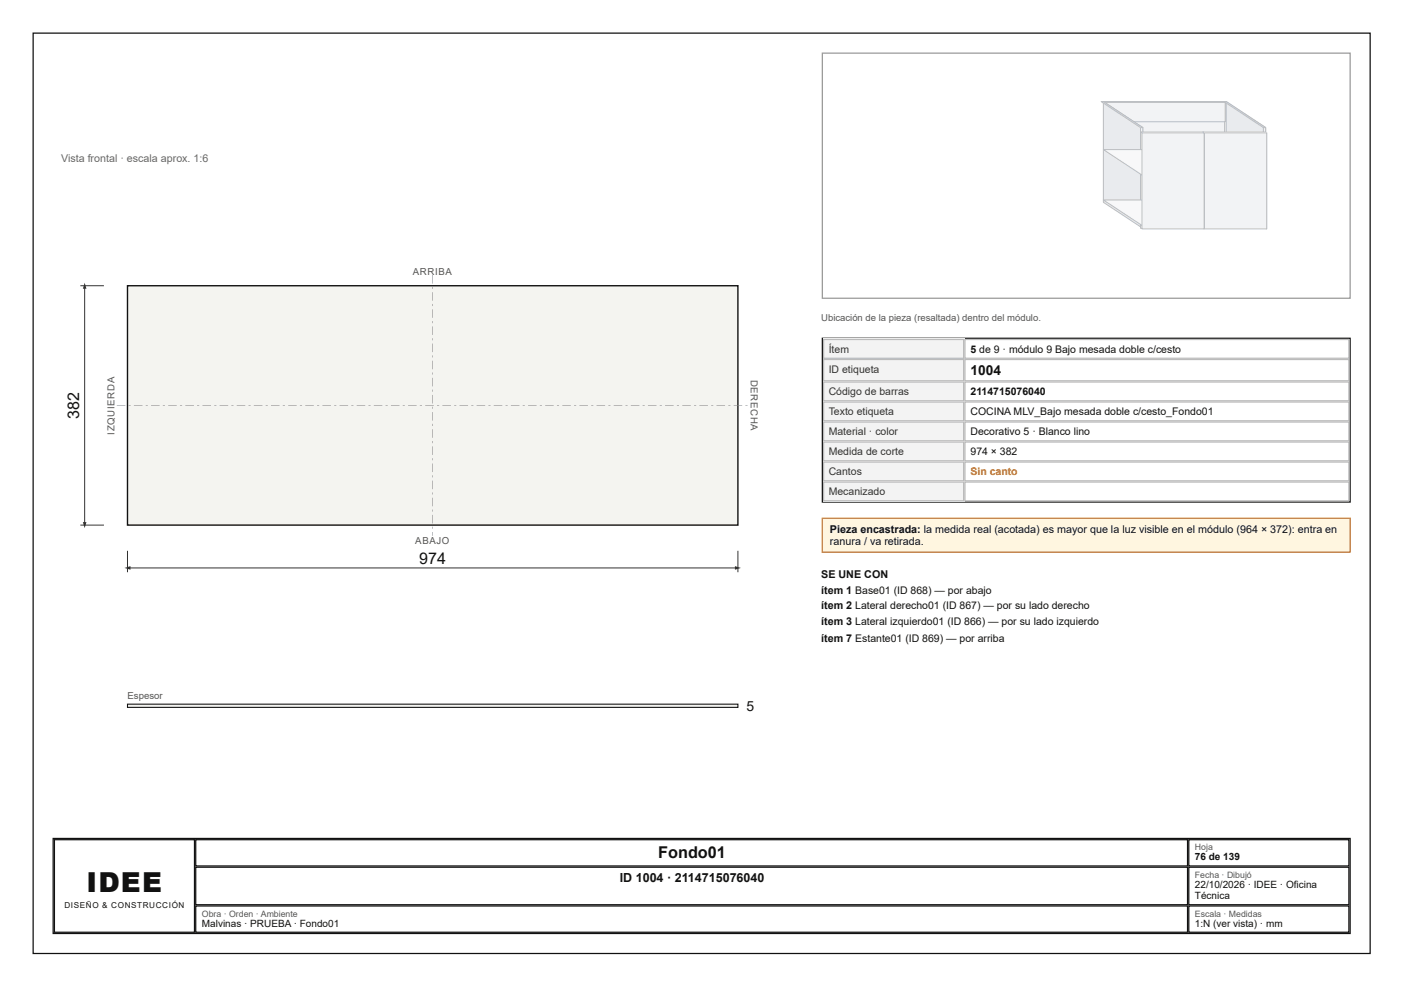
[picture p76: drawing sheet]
<svg xmlns="http://www.w3.org/2000/svg" width="297mm" height="210mm" viewBox="0 0 297 210" stroke-linecap="round" stroke-linejoin="round" font-family="sans-serif">
<defs><g id="words">
<text font-size="5.8" fill="#111" x="18.3" y="188.6">IDEE</text>
<g font-size="3.4" fill="#111">
<text x="16.8" y="88.6" transform="rotate(-90 16.8 88.6)">382</text>
<text x="88.7" y="119.3">974</text>
<text x="139.3" y="181.5">Fondo01</text>
</g>
<g font-size="2.9" fill="#111">
<text x="205.3" y="79.4">1004</text>
<text x="157.9" y="150.5">5</text>
</g>
<text font-size="2.6" fill="#111" x="131.1" y="186.5">ID 1004 · 2114715076040</text>
<text font-size="2.3" fill="#666" x="12.9" y="34.4">Vista frontal · escala aprox. 1:6</text>
<g font-size="2.3" fill="#111">
<text x="175.6" y="112.7">Pieza encastrada: la medida real (acotada) es mayor que la luz visible en el módulo (964 × 372): entra en</text>
<text x="175.6" y="115.4">ranura / va retirada.</text>
<text x="173.7" y="122.2">SE UNE CON</text>
<text x="173.7" y="125.7">ítem 1 Base01 (ID 868) — por abajo</text>
<text x="173.7" y="128.9">ítem 2 Lateral derecho01 (ID 867) — por su lado derecho</text>
<text x="173.7" y="132.3">ítem 3 Lateral izquierdo01 (ID 866) — por su lado izquierdo</text>
<text x="173.7" y="135.7">ítem 7 Estante01 (ID 869) — por arriba</text>
</g>
<g font-size="2.2" fill="#333">
<text x="175.3" y="74.6">Ítem</text>
<text x="175.3" y="78.8">ID etiqueta</text>
<text x="175.3" y="83.6">Código de barras</text>
<text x="175.3" y="87.8">Texto etiqueta</text>
<text x="175.3" y="92.1">Material · color</text>
<text x="175.3" y="96.3">Medida de corte</text>
<text x="175.3" y="100.5">Cantos</text>
<text x="175.3" y="104.8">Mecanizado</text>
</g>
<g font-size="2.2" fill="#111">
<text x="205.3" y="74.6">5 de 9 · módulo 9 Bajo mesada doble c/cesto</text>
<text x="205.3" y="83.6">2114715076040</text>
<text x="205.3" y="87.8">COCINA MLV_Bajo mesada doble c/cesto_Fondo01</text>
<text x="205.3" y="92.1">Decorativo 5 · Blanco lino</text>
<text x="205.3" y="96.3">974 × 382</text>
</g>
<text font-size="2.2" fill="#d35400" x="205.3" y="100.5">Sin canto</text>
<g font-size="2.1" fill="#111">
<text x="252.8" y="182">76 de 139</text>
<text x="252.8" y="187.9">22/10/2026 · IDEE · Oficina</text>
<text x="252.8" y="190.2">Técnica</text>
<text x="42.7" y="196.1">Malvinas · PRUEBA · Fondo01</text>
<text x="252.8" y="196.1">1:N (ver vista) · mm</text>
</g>
<g font-size="2" fill="#555">
<text x="87.3" y="58.2">ARRIBA</text>
<text x="173.7" y="68">Ubicación de la pieza (resaltada) dentro del módulo.</text>
<text x="158.8" y="80.3" transform="rotate(90 158.8 80.3)">DERECHA</text>
<text x="24.3" y="91.9" transform="rotate(-90 24.3 91.9)">IZQUIERDA</text>
<text x="87.9" y="115.2">ABAJO</text>
<text x="27" y="147.9">Espesor</text>
</g>
<g font-size="1.9" fill="#555">
<text x="252.8" y="179.9">Hoja</text>
<text x="252.8" y="185.7">Fecha · Dibujó</text>
<text x="42.7" y="193.9">Obra · Orden · Ambiente</text>
<text x="252.8" y="193.9">Escala · Medidas</text>
</g>
<text font-size="1.7" fill="#111" x="13.6" y="192.1">DISEÑO &amp; CONSTRUCCIÓN</text>
</g></defs>
<path d="M7 7h282.9v194.7h-282.9z" fill="none" stroke="#111" stroke-width=".26"/>
<path d="M27 60.5h129.1v50.6h-129.1z" fill="#f4f4f0"/>
<path d="M27 60.5h129.1v50.6h-129.1z" fill="none" stroke="#111" stroke-width=".29"/>
<g fill="#888">
<path d="M91.5 58.2h.1v1.8h-.1zM91.5 60.7h.1v.4h-.1zM91.5 61.8h.1v1.8h-.1zM91.5 64.3h.1v.5h-.1zM91.5 65.4h.1v1.9h-.1zM91.5 67.9h.1v.5h-.1zM91.5 69.1h.1v1.8h-.1zM91.5 71.6h.1v.4h-.1zM91.5 72.7h.1v1.8h-.1zM91.5 75.2h.1v.4h-.1zM91.5 76.3h.1v1.8h-.1zM91.5 78.8h.1v.5h-.1zM91.5 79.9h.1v1.9h-.1zM91.5 82.4h.1v.5h-.1zM91.5 83.6h.1v1.8h-.1zM91.5 86.1h.1v.4h-.1zM91.5 87.2h.1v1.8h-.1zM91.5 89.7h.1v.4h-.1zM91.5 90.8h.1v1.8h-.1zM91.5 93.3h.1v.5h-.1zM91.5 94.4h.1v1.9h-.1zM91.5 96.9h.1v.5h-.1zM91.5 98.1h.1v1.8h-.1zM91.5 100.6h.1v.4h-.1zM91.5 101.7h.1v1.8h-.1zM91.5 104.2h.1v.4h-.1zM91.5 105.3h.1v1.8h-.1zM91.5 107.8h.1v.5h-.1zM91.5 108.9h.1v1.9h-.1zM91.5 111.4h.1v.5h-.1zM91.5 112.6h.1v.8h-.1z"/>
<path d="M24.7 85.7h1.8v.1h-1.8zM27.2 85.7h.5v.1h-.5zM28.3 85.7h1.8v.1h-1.8zM30.8 85.7h.5v.1h-.5zM32 85.7h1.8v.1h-1.8zM34.4 85.7h.5v.1h-.5zM35.6 85.7h1.8v.1h-1.8zM38.1 85.7h.4v.1h-.4zM39.2 85.7h1.8v.1h-1.8zM41.7 85.7h.4v.1h-.4zM42.8 85.7h1.8v.1h-1.8zM45.3 85.7h.5v.1h-.5zM46.5 85.7h1.8v.1h-1.8zM48.9 85.7h.5v.1h-.5zM50.1 85.7h1.8v.1h-1.8zM52.6 85.7h.4v.1h-.4zM53.7 85.7h1.8v.1h-1.8zM56.2 85.7h.4v.1h-.4zM57.3 85.7h1.8v.1h-1.8zM59.8 85.7h.5v.1h-.5zM61 85.7h1.8v.1h-1.8zM63.4 85.7h.5v.1h-.5zM64.6 85.7h1.8v.1h-1.8zM67.1 85.7h.4v.1h-.4zM68.2 85.7h1.8v.1h-1.8zM70.7 85.7h.4v.1h-.4zM71.8 85.7h1.8v.1h-1.8zM74.3 85.7h.5v.1h-.5zM75.5 85.7h1.8v.1h-1.8zM77.9 85.7h.5v.1h-.5zM79.1 85.7h1.8v.1h-1.8zM81.6 85.7h.4v.1h-.4zM82.7 85.7h1.8v.1h-1.8zM85.2 85.7h.4v.1h-.4zM86.3 85.7h1.8v.1h-1.8zM88.8 85.7h.5v.1h-.5zM90 85.7h1.8v.1h-1.8zM92.4 85.7h.5v.1h-.5zM93.6 85.7h1.8v.1h-1.8zM96.1 85.7h.4v.1h-.4zM97.2 85.7h1.8v.1h-1.8zM99.7 85.7h.4v.1h-.4zM100.8 85.7h1.8v.1h-1.8zM103.3 85.7h.5v.1h-.5zM104.5 85.7h1.8v.1h-1.8zM106.9 85.7h.5v.1h-.5zM108.1 85.7h1.8v.1h-1.8zM110.6 85.7h.4v.1h-.4zM111.7 85.7h1.8v.1h-1.8zM114.2 85.7h.4v.1h-.4zM115.3 85.7h1.8v.1h-1.8zM117.8 85.7h.5v.1h-.5zM119 85.7h1.8v.1h-1.8zM121.4 85.7h.5v.1h-.5zM122.6 85.7h1.8v.1h-1.8zM125.1 85.7h.4v.1h-.4zM126.2 85.7h1.8v.1h-1.8zM128.7 85.7h.4v.1h-.4zM129.8 85.7h1.8v.1h-1.8zM132.3 85.7h.5v.1h-.5zM133.4 85.7h1.9v.1h-1.9zM135.9 85.7h.5v.1h-.5zM137.1 85.7h1.8v.1h-1.8zM139.6 85.7h.4v.1h-.4zM140.7 85.7h1.8v.1h-1.8zM143.2 85.7h.4v.1h-.4zM144.3 85.7h1.8v.1h-1.8zM146.8 85.7h.5v.1h-.5zM147.9 85.7h1.9v.1h-1.9zM150.4 85.7h.5v.1h-.5zM151.6 85.7h1.8v.1h-1.8zM154.1 85.7h.4v.1h-.4zM155.2 85.7h1.8v.1h-1.8zM157.7 85.7h.4v.1h-.4z"/>
</g>
<path d="M27 116.5v4.6M156.1 116.5v4.6M27 120.2h129.1" fill="none" stroke="#333" stroke-width=".21"/>
<g fill="#333">
<path d="M26.3 120.2l1.3-.4v.7z"/>
<path d="M155.5 119.8l1.2 .4-1.2 .3z"/>
</g>
<path d="M17 60.5h5M17.9 60.5v50.6M17 111.1h5" fill="none" stroke="#333" stroke-width=".21"/>
<g fill="#333">
<path d="M17.9 59.8l.4 1.3h-.8z"/>
<path d="M17.5 110.5h.8l-.4 1.2z"/>
</g>
<path d="M27 149h129.1v.7h-129.1z" fill="#f4f4f0"/>
<path d="M27 149h129.1v.7h-129.1z" fill="none" stroke="#111" stroke-width=".23"/>
<path d="M174 11.2h111.6v51.9h-111.6z" fill="none" stroke="#999" stroke-width=".26"/>
<path d="M259 32.2v10.2" fill="none" stroke="#e59866" stroke-width=".21"/>
<path d="M233.5 32.2h25.6zM259 32.2l.1 10.2z" fill="none" stroke="#a04000" stroke-width=".21"/>
<path d="M233.5 32.2h25.6" fill="none" stroke="#f8c471" stroke-width=".21"/>
<path d="M233.6 32.2h25.5v10.2h-25.5z" fill="#f5b041"/>
<path d="M233.6 32.2h25.5v10.2h-25.5z" fill="none" stroke="#a04000" stroke-width=".21"/>
<path d="M259 25.6v6.1" fill="none" stroke="#e9ebee" stroke-width=".21"/>
<path d="M233.5 25.6l25.6 .1zM259 25.6l.1 6.1z" fill="none" stroke="#b8bec7" stroke-width=".21"/>
<path d="M233.5 25.7h25.6" fill="none" stroke="#f7f8f9" stroke-width=".21"/>
<path d="M233.6 25.7h25.5v6h-25.5z" fill="#f2f3f5"/>
<path d="M233.4 21.5h25.5l.3 .2h-25.5zM233.6 25.7h25.5v6h-25.5zM258.9 21.5l.3 .2v4.1l-.3-.2z" fill="none" stroke="#b8bec7" stroke-width=".21"/>
<path d="M259.1 21.5v4.3" fill="none" stroke="#e9ebee" stroke-width=".26"/>
<path d="M233.4 21.6h25.8" fill="none" stroke="#f7f8f9" stroke-width=".21"/>
<path d="M233.7 21.7h25.5v4.1h-25.5z" fill="#f2f3f5"/>
<path d="M233.7 21.7h25.5v4.1h-25.5z" fill="none" stroke="#b8bec7" stroke-width=".21"/>
<path d="M233.4 21.5l8.4 5.5v21.3l-8.4-5.5z" fill="#e9ebee"/>
<path d="M233.4 21.5l8.4 5.5v21.3l-8.4-5.5z" fill="none" stroke="#b8bec7" stroke-width=".21"/>
<path d="M232.9 21.5h.5l8.4 5.5h-.5z" fill="#f7f8f9"/>
<path d="M232.9 21.5h.5l8.4 5.5h-.5z" fill="none" stroke="#b8bec7" stroke-width=".21"/>
<path d="M241.3 27h.5v21.3h-.5z" fill="#f2f3f5"/>
<path d="M241.3 27h.5v21.3h-.5z" fill="none" stroke="#b8bec7" stroke-width=".21"/>
<path d="M258.9 42.3l8.4 5.5v.5l-8.4-5.5z" fill="#e9ebee"/>
<path d="M258.9 42.3l8.4 5.5v.5l-8.4-5.5z" fill="none" stroke="#b8bec7" stroke-width=".21"/>
<path d="M233.4 42.3h25.5l8.4 5.5h-25.5z" fill="#f7f8f9"/>
<path d="M233.4 42.3h25.5l8.4 5.5h-25.5z" fill="none" stroke="#b8bec7" stroke-width=".21"/>
<path d="M241.8 47.8h25.5v.5h-25.5z" fill="#f2f3f5"/>
<path d="M241.8 47.8h25.5v.5h-25.5z" fill="none" stroke="#b8bec7" stroke-width=".21"/>
<path d="M258.9 31.7l8.4 5.5v.5l-8.4-5.6z" fill="#e9ebee"/>
<path d="M258.9 31.7l8.4 5.5v.5l-8.4-5.6z" fill="none" stroke="#b8bec7" stroke-width=".21"/>
<path d="M233.4 31.7h25.5l8.4 5.5h-25.5z" fill="#f7f8f9"/>
<path d="M233.4 31.7h25.5l8.4 5.5h-25.5z" fill="none" stroke="#b8bec7" stroke-width=".21"/>
<path d="M241.8 37.2h25.5v.5h-25.5z" fill="#f2f3f5"/>
<path d="M241.8 37.2h25.5v.5h-25.5z" fill="none" stroke="#b8bec7" stroke-width=".21"/>
<path d="M259.4 21.5l8.3 5.5v21.3l-8.3-5.5z" fill="#e9ebee"/>
<path d="M259.4 21.5l8.3 5.5v21.3l-8.3-5.5z" fill="none" stroke="#b8bec7" stroke-width=".21"/>
<path d="M258.9 21.5h.5l8.3 5.5h-.4z" fill="#f7f8f9"/>
<path d="M258.9 21.5h.5l8.3 5.5h-.4z" fill="none" stroke="#b8bec7" stroke-width=".21"/>
<path d="M267.3 27h.4v21.3h-.4z" fill="#f2f3f5"/>
<path d="M241.3 27.9h13.2l.2 .2h-13.1zM254.5 27.9l.2 .2v20.3l-.2-.1zM267.3 27h.4v21.3h-.4z" fill="none" stroke="#b8bec7" stroke-width=".21"/>
<path d="M254.6 27.9v20.5" fill="none" stroke="#e9ebee" stroke-width=".26"/>
<path d="M241.3 28h13.4" fill="none" stroke="#f7f8f9" stroke-width=".21"/>
<path d="M241.6 28.1h13.1v20.3h-13.1z" fill="#f2f3f5"/>
<path d="M241.6 28.1h13.1v20.3h-13.1zM254.5 27.9h13.2l.3 .2h-13.2zM267.7 27.9l.3 .2v20.3l-.3-.1z" fill="none" stroke="#b8bec7" stroke-width=".21"/>
<path d="M267.8 27.9v20.5" fill="none" stroke="#e9ebee" stroke-width=".26"/>
<path d="M254.5 28h13.5" fill="none" stroke="#f7f8f9" stroke-width=".21"/>
<path d="M254.8 28.1h13.2v20.3h-13.2z" fill="#f2f3f5"/>
<path d="M254.8 28.1h13.2v20.3h-13.2z" fill="none" stroke="#b8bec7" stroke-width=".21"/>
<path d="M174 71.6h111.6v34.6h-111.6z" fill="none" stroke="#111" stroke-width=".26"/>
<path d="M174.1 71.7h29.9v4.2h-29.9z" fill="#f3f3f3"/>
<path d="M174.2 71.8h29.7v4h-29.7zM204.1 71.8h81.3v4h-81.3z" fill="none" stroke="#bbb" stroke-width=".26"/>
<path d="M174.1 75.9h29.9v4.8h-29.9z" fill="#f3f3f3"/>
<path d="M174.2 76.1h29.7v4.5h-29.7zM204.1 76.1h81.3v4.5h-81.3z" fill="none" stroke="#bbb" stroke-width=".26"/>
<path d="M174.1 80.7h29.9v4.2h-29.9z" fill="#f3f3f3"/>
<path d="M174.2 80.8h29.7v4h-29.7zM204.1 80.8h81.3v4h-81.3z" fill="none" stroke="#bbb" stroke-width=".26"/>
<path d="M174.1 84.9h29.9v4.3h-29.9z" fill="#f3f3f3"/>
<path d="M174.2 85.1h29.7v3.9h-29.7zM204.1 85.1h81.3v3.9h-81.3z" fill="none" stroke="#bbb" stroke-width=".26"/>
<path d="M174.1 89.2h29.9v4.2h-29.9z" fill="#f3f3f3"/>
<path d="M174.2 89.3h29.7v4h-29.7zM204.1 89.3h81.3v4h-81.3z" fill="none" stroke="#bbb" stroke-width=".26"/>
<path d="M174.1 93.4h29.9v4.2h-29.9z" fill="#f3f3f3"/>
<path d="M174.2 93.5h29.7v4h-29.7zM204.1 93.5h81.3v4h-81.3z" fill="none" stroke="#bbb" stroke-width=".26"/>
<path d="M174.1 97.6h29.9v4.3h-29.9z" fill="#f3f3f3"/>
<path d="M174.2 97.8h29.7v3.9h-29.7zM204.1 97.8h81.3v3.9h-81.3z" fill="none" stroke="#bbb" stroke-width=".26"/>
<path d="M174.1 101.9h29.9v4.2h-29.9z" fill="#f3f3f3"/>
<path d="M174.2 102h29.7v4h-29.7zM204.1 102h81.3v4h-81.3z" fill="none" stroke="#bbb" stroke-width=".26"/>
<path d="M173.8 109.5h111.9v7.4h-111.9z" fill="#fff6e0"/>
<path d="M174 109.7h111.6v7.1h-111.6z" fill="none" stroke="#e67e22" stroke-width=".26"/>
<path d="M11.2 177.4h274.4v20.1h-274.4zM11.5 177.7h29.6v19.5h-29.6zM41.4 177.7h209.8v5.5h-209.8zM251.5 177.7h33.9v5.5h-33.9zM41.4 183.5h209.8v7.9h-209.8zM41.4 191.7h209.8v5.5h-209.8zM251.5 183.5h33.9v7.9h-33.9zM251.5 191.7h33.9v5.5h-33.9z" fill="none" stroke="#111" stroke-width=".26"/>
<use href="#words"/>
</svg>
